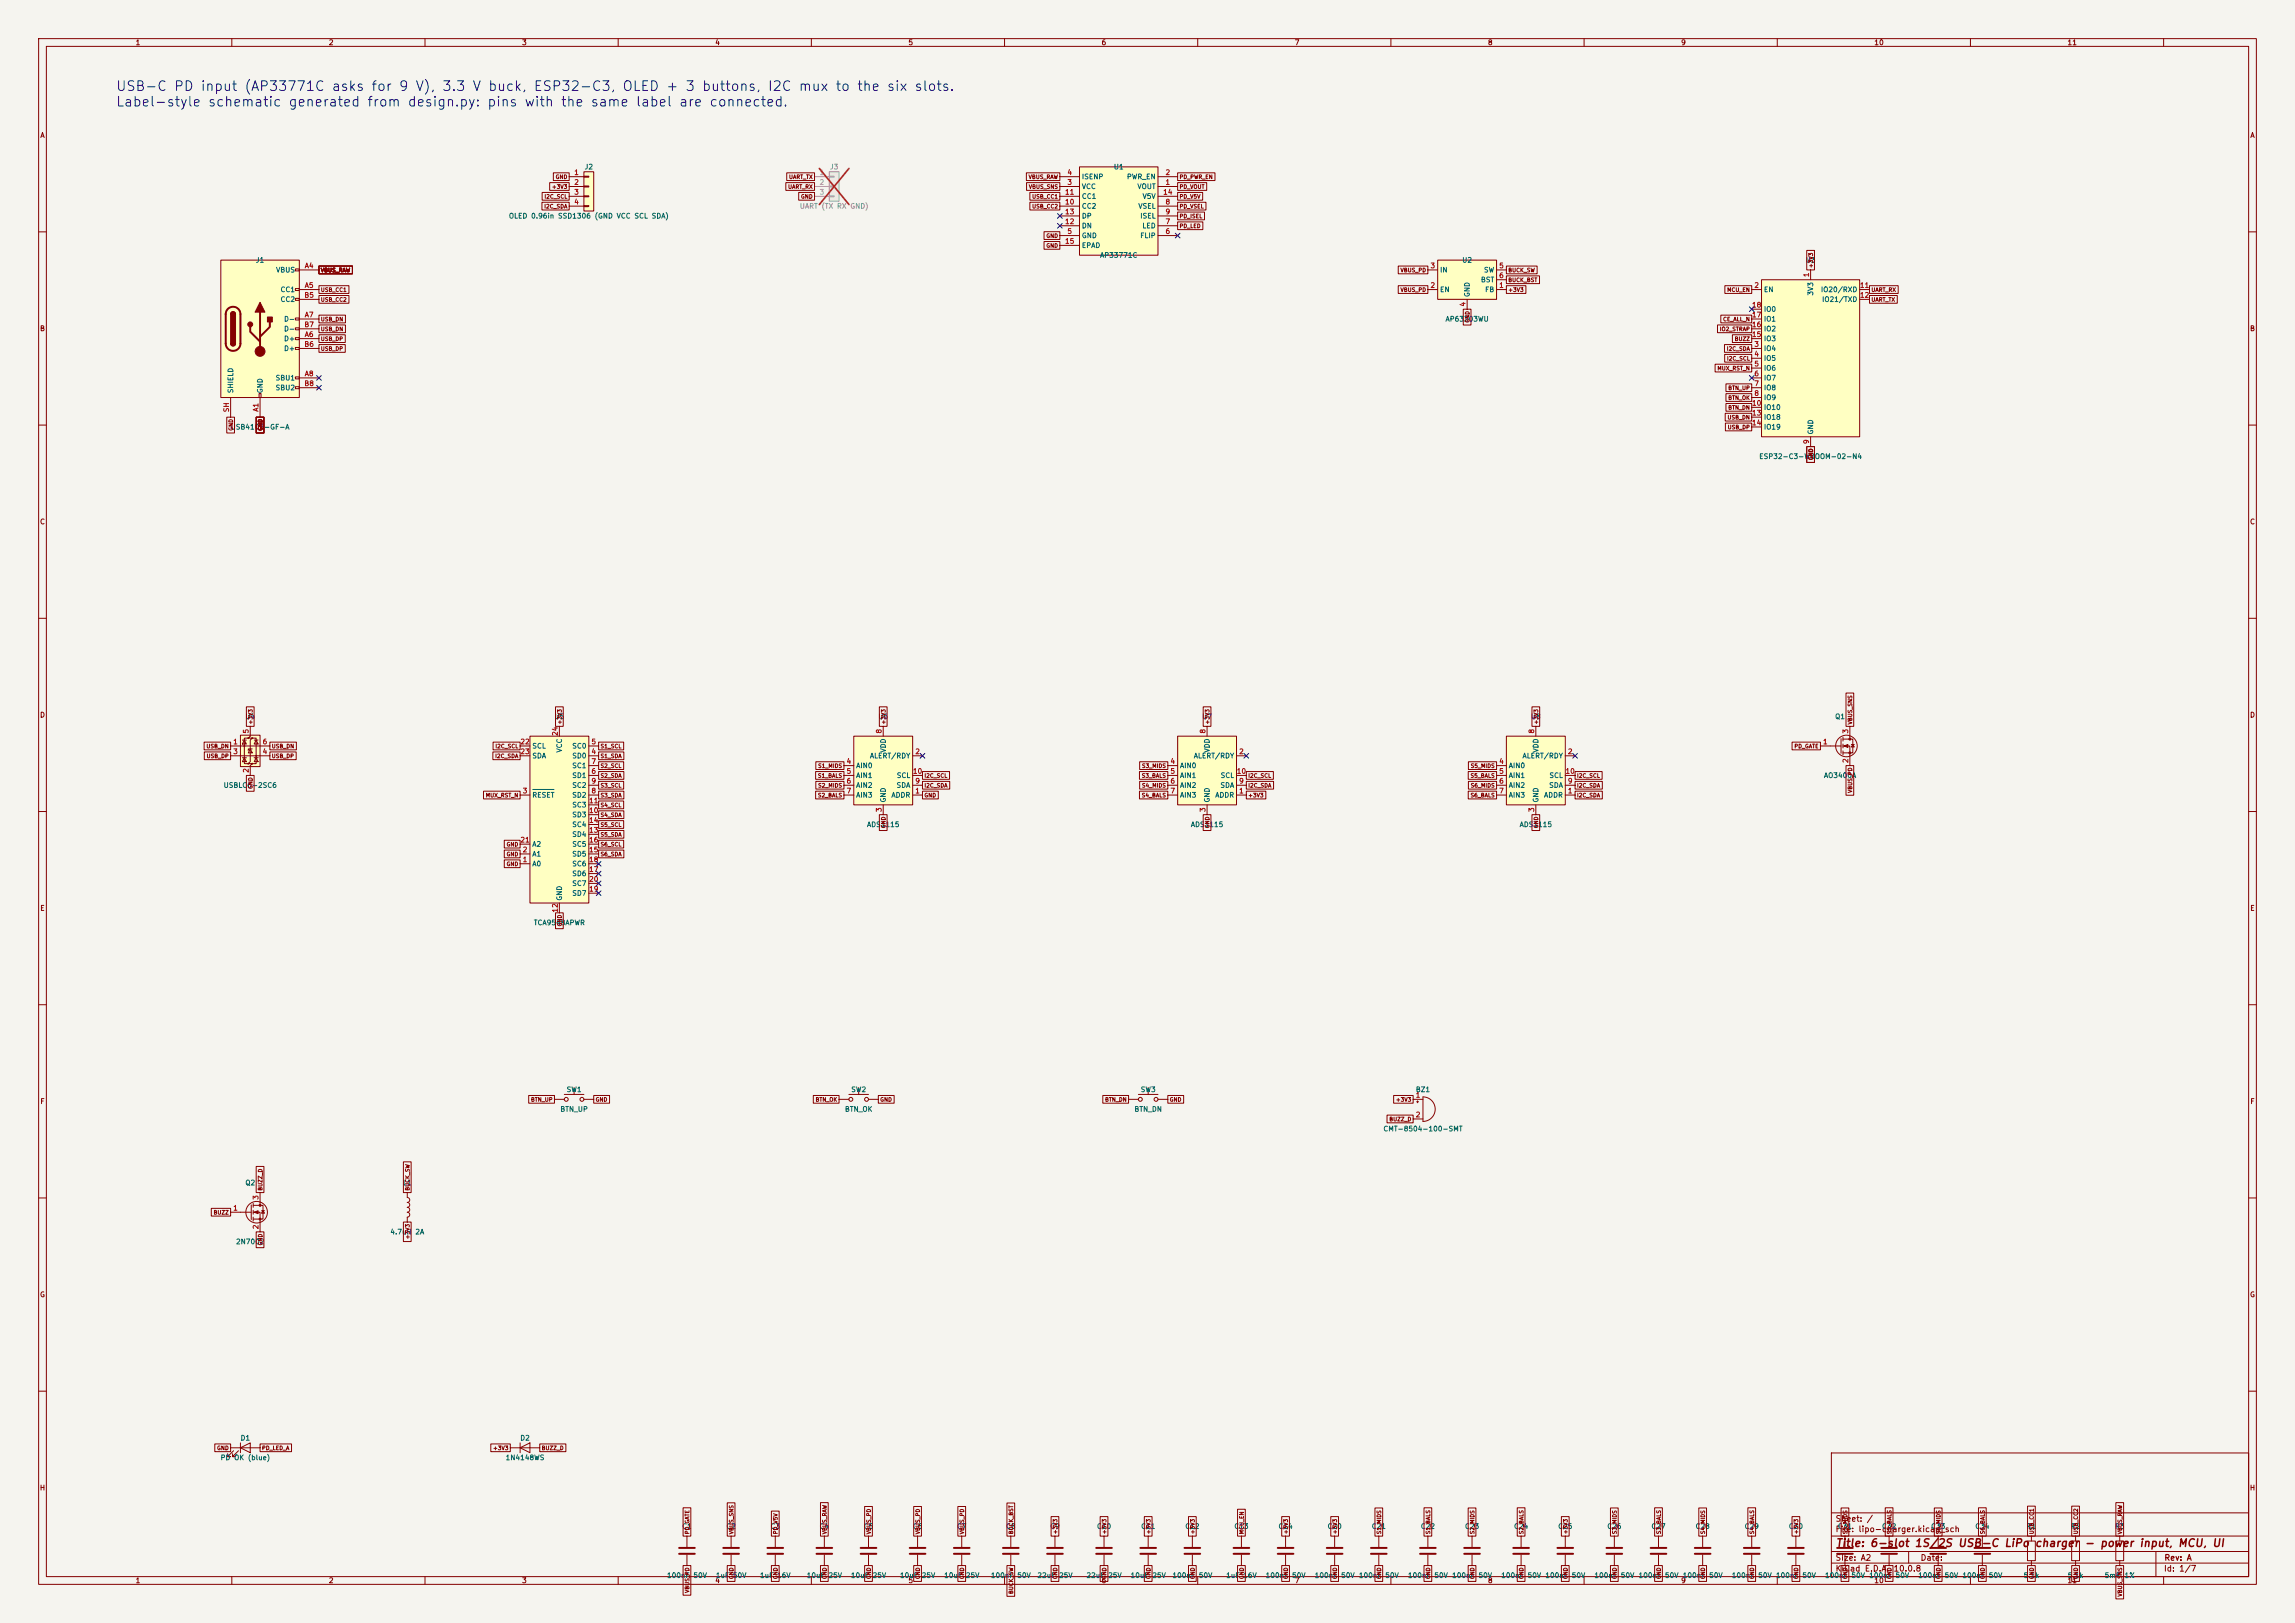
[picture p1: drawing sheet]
<svg xmlns="http://www.w3.org/2000/svg" width="594mm" height="420mm" viewBox="0 0 594 420" stroke-linecap="round" stroke-linejoin="round" font-family="sans-serif">
<defs><g id="words">
<g font-size="2.5" fill="#0000c2">
<text x="29.9" y="24.2">USB-C PD input (AP33771C asks for 9 V), 3.3 V buck, ESP32-C3, OLED + 3 buttons, I2C mux to the six slots.</text>
<text x="29.9" y="28.2">Label-style schematic generated from design.py: pins with the same label are connected.</text>
</g>
<g font-size="2" fill="#840000">
<text x="475" y="400.8">Title: 6-slot 1S/2S USB-C LiPo</text>
<text x="526.5" y="400.8">charger</text>
<text x="539.4" y="400.8">- power input, MCU, UI</text>
</g>
<g font-size="1.5" fill="#840000">
<text x="475" y="394.1">Sheet: /</text>
<text x="475" y="396.8">File: lipo-charger.kicad_sch</text>
<text x="475" y="407">KiCad E.D.A.</text>
<text x="475" y="404.2">Size: A2</text>
<text x="490" y="407">10.0.8</text>
<text x="497" y="404.2">Date:</text>
<text x="560" y="407">Id: 1/7</text>
<text x="560.1" y="404.2">Rev: A</text>
</g>
<g font-size="1.3" fill="#840000">
<text x="35" y="12">1</text>
<text x="85" y="12">2</text>
<text x="135" y="12">3</text>
<text x="185" y="12">4</text>
<text x="235" y="12">5</text>
<text x="285" y="12">6</text>
<text x="335" y="12">7</text>
<text x="385" y="12">8</text>
<text x="435" y="12">9</text>
<text x="485" y="12">10</text>
<text x="535" y="12">11</text>
<text x="10.3" y="36">A</text>
<text x="582.3" y="36">A</text>
<text x="10.2" y="86">B</text>
<text x="582.2" y="86">B</text>
<text x="10.2" y="136">C</text>
<text x="582.2" y="136">C</text>
<text x="10.2" y="186">D</text>
<text x="582.2" y="186">D</text>
<text x="10.3" y="236">E</text>
<text x="582.3" y="236">E</text>
<text x="10.3" y="286">F</text>
<text x="582.3" y="286">F</text>
<text x="10.2" y="336">G</text>
<text x="582.2" y="336">G</text>
<text x="10.2" y="386">H</text>
<text x="582.2" y="386">H</text>
<text x="35" y="410">1</text>
<text x="85" y="410">2</text>
<text x="135" y="410">3</text>
<text x="185" y="410">4</text>
<text x="235" y="410">5</text>
<text x="285" y="410">6</text>
<text x="335" y="410">7</text>
<text x="385" y="410">8</text>
<text x="435" y="410">9</text>
<text x="485" y="410">10</text>
<text x="535" y="410">11</text>
</g>
<g font-size="1.3" fill="#a90000">
<text x="148.5" y="45.6">1</text>
<text x="276.1" y="45.6">4</text>
<text x="301.5" y="45.6">2</text>
<text x="148.5" y="48.1">2</text>
<text x="148.5" y="50.7">3</text>
<text x="148.5" y="53.2">4</text>
<text x="275.5" y="53.2">10</text>
<text x="275.5" y="50.7">11</text>
<text x="276.1" y="48.1">3</text>
<text x="300.9" y="50.7">14</text>
<text x="301.5" y="48.1">1</text>
<text x="301.5" y="53.2">8</text>
<text x="275.5" y="58.3">12</text>
<text x="275.5" y="55.7">13</text>
<text x="301.5" y="58.3">7</text>
<text x="301.5" y="55.7">9</text>
<text x="275.5" y="63.4">15</text>
<text x="276.1" y="60.8">5</text>
<text x="301.5" y="60.8">6</text>
<text x="78.7" y="69.7">A4</text>
<text x="370.1" y="69.7">3</text>
<text x="387.9" y="69.7">5</text>
<text x="468.5" y="71.9" transform="rotate(-90 468.5 71.9)">1</text>
<text x="78.6" y="77.3">B5</text>
<text x="78.7" y="74.8">A5</text>
<text x="370.1" y="74.8">2</text>
<text x="387.9" y="74.8">1</text>
<text x="387.9" y="72.3">6</text>
<text x="453.9" y="74.8">2</text>
<text x="481.3" y="74.8">11</text>
<text x="481.3" y="77.3">12</text>
<text x="78.7" y="82.4">A7</text>
<text x="379.6" y="79.5" transform="rotate(-90 379.6 79.5)">4</text>
<text x="453.3" y="82.4">17</text>
<text x="453.3" y="79.9">18</text>
<text x="78.6" y="85">B7</text>
<text x="78.7" y="87.5">A6</text>
<text x="453.3" y="87.5">15</text>
<text x="453.3" y="85">16</text>
<text x="78.6" y="90">B6</text>
<text x="453.9" y="90">3</text>
<text x="453.9" y="92.6">4</text>
<text x="453.9" y="95.1">5</text>
<text x="78.6" y="100.2">B8</text>
<text x="78.7" y="97.7">A8</text>
<text x="453.9" y="97.7">6</text>
<text x="453.9" y="100.2">7</text>
<text x="59.6" y="106.8" transform="rotate(-90 59.6 106.8)">SH</text>
<text x="67.2" y="106.7" transform="rotate(-90 67.2 106.7)">A1</text>
<text x="453.3" y="105.3">10</text>
<text x="453.3" y="107.8">13</text>
<text x="453.9" y="102.7">8</text>
<text x="453.3" y="110.4">14</text>
<text x="468.5" y="115" transform="rotate(-90 468.5 115)">9</text>
<text x="64.6" y="190" transform="rotate(-90 64.6 190)">5</text>
<text x="144.6" y="190.6" transform="rotate(-90 144.6 190.6)">24</text>
<text x="228.5" y="190" transform="rotate(-90 228.5 190)">8</text>
<text x="312.3" y="190" transform="rotate(-90 312.3 190)">8</text>
<text x="397.4" y="190" transform="rotate(-90 397.4 190)">8</text>
<text x="478.7" y="190" transform="rotate(-90 478.7 190)">3</text>
<text x="60.2" y="192.9">1</text>
<text x="60.2" y="195.4">3</text>
<text x="67.8" y="195.4">4</text>
<text x="67.8" y="192.9">6</text>
<text x="134.6" y="192.9">22</text>
<text x="134.6" y="195.4">23</text>
<text x="152.9" y="195.4">4</text>
<text x="152.9" y="192.9">5</text>
<text x="152.9" y="198">7</text>
<text x="219" y="198">4</text>
<text x="236.8" y="195.4">2</text>
<text x="302.8" y="198">4</text>
<text x="320.6" y="195.4">2</text>
<text x="387.9" y="198">4</text>
<text x="405.7" y="195.4">2</text>
<text x="471.7" y="192.9">1</text>
<text x="478.7" y="197.6" transform="rotate(-90 478.7 197.6)">2</text>
<text x="64.6" y="200.1" transform="rotate(-90 64.6 200.1)">2</text>
<text x="152.9" y="200.5">6</text>
<text x="152.9" y="203.1">9</text>
<text x="219" y="200.5">5</text>
<text x="219" y="203.1">6</text>
<text x="236.2" y="200.5">10</text>
<text x="236.8" y="203.1">9</text>
<text x="302.8" y="200.5">5</text>
<text x="302.8" y="203.1">6</text>
<text x="320" y="200.5">10</text>
<text x="320.6" y="203.1">9</text>
<text x="387.9" y="200.5">5</text>
<text x="387.9" y="203.1">6</text>
<text x="405.1" y="200.5">10</text>
<text x="405.7" y="203.1">9</text>
<text x="135.2" y="205.6">3</text>
<text x="152.3" y="208.1">11</text>
<text x="152.9" y="205.6">8</text>
<text x="219" y="205.6">7</text>
<text x="236.8" y="205.6">1</text>
<text x="302.8" y="205.6">7</text>
<text x="320.6" y="205.6">1</text>
<text x="387.9" y="205.6">7</text>
<text x="405.7" y="205.6">1</text>
<text x="152.3" y="210.7">10</text>
<text x="152.3" y="215.8">13</text>
<text x="152.3" y="213.2">14</text>
<text x="228.5" y="210.3" transform="rotate(-90 228.5 210.3)">3</text>
<text x="312.3" y="210.3" transform="rotate(-90 312.3 210.3)">3</text>
<text x="397.4" y="210.3" transform="rotate(-90 397.4 210.3)">3</text>
<text x="134.6" y="218.3">21</text>
<text x="135.2" y="220.8">2</text>
<text x="152.3" y="220.8">15</text>
<text x="152.3" y="218.3">16</text>
<text x="135.2" y="223.4">1</text>
<text x="152.3" y="225.9">17</text>
<text x="152.3" y="223.4">18</text>
<text x="152.3" y="231">19</text>
<text x="152.3" y="228.5">20</text>
<text x="144.6" y="236.3" transform="rotate(-90 144.6 236.3)">12</text>
<text x="366.3" y="284.3">1</text>
<text x="366.3" y="289.4">2</text>
<text x="67.2" y="310.6" transform="rotate(-90 67.2 310.6)">3</text>
<text x="60.2" y="313.6">1</text>
<text x="67.2" y="318.2" transform="rotate(-90 67.2 318.2)">2</text>
</g>
<g font-size="1.3" fill="#006464">
<text x="151.2" y="44.1">J2</text>
<text x="279.9" y="46.7">ISENP</text>
<text x="288.2" y="44.1">U1</text>
<text x="291.5" y="46.7">PWR_EN</text>
<text x="279.9" y="49.2">VCC</text>
<text x="279.9" y="51.8">CC1</text>
<text x="294.3" y="49.2">VOUT</text>
<text x="295.6" y="51.8">V5V</text>
<text x="131.6" y="56.8">OLED 0.96in SSD1306 (GND VCC SCL SDA)</text>
<text x="279.9" y="54.3">CC2</text>
<text x="279.9" y="59.4">DN</text>
<text x="279.9" y="56.8">DP</text>
<text x="294.5" y="54.3">VSEL</text>
<text x="295" y="56.8">ISEL</text>
<text x="295.5" y="59.4">LED</text>
<text x="279.9" y="61.9">GND</text>
<text x="279.9" y="64.5">EPAD</text>
<text x="295" y="61.9">FLIP</text>
<text x="66.1" y="68.3">J1</text>
<text x="71.3" y="70.8">VBUS</text>
<text x="284.6" y="67">AP33771C</text>
<text x="372.6" y="70.8">IN</text>
<text x="378.3" y="68.3">U2</text>
<text x="384" y="70.8">SW</text>
<text x="467.2" y="68.3">U3</text>
<text x="72.5" y="75.9">CC1</text>
<text x="372.6" y="75.9">EN</text>
<text x="380.7" y="77" transform="rotate(-90 380.7 77)">GND</text>
<text x="383.2" y="73.4">BST</text>
<text x="384.3" y="75.9">FB</text>
<text x="456.4" y="75.9">EN</text>
<text x="469.6" y="76.6" transform="rotate(-90 469.6 76.6)">3V3</text>
<text x="471.2" y="75.9">IO20/RXD</text>
<text x="72.5" y="78.4">CC2</text>
<text x="73.4" y="83.5">D-</text>
<text x="374" y="83.5">AP63203WU</text>
<text x="456.4" y="83.5">IO1</text>
<text x="456.4" y="81">IO0</text>
<text x="471.5" y="78.4">IO21/TXD</text>
<text x="73.4" y="88.6">D+</text>
<text x="73.4" y="86.1">D-</text>
<text x="456.4" y="88.6">IO3</text>
<text x="456.4" y="86.1">IO2</text>
<text x="73.4" y="91.1">D+</text>
<text x="456.4" y="91.1">IO4</text>
<text x="456.4" y="93.7">IO5</text>
<text x="60.7" y="101.9" transform="rotate(-90 60.7 101.9)">SHIELD</text>
<text x="68.3" y="101.9" transform="rotate(-90 68.3 101.9)">GND</text>
<text x="71.2" y="98.8">SBU1</text>
<text x="71.2" y="101.3">SBU2</text>
<text x="456.4" y="96.2">IO6</text>
<text x="456.4" y="98.8">IO7</text>
<text x="456.4" y="101.3">IO8</text>
<text x="456.4" y="103.8">IO9</text>
<text x="456.4" y="106.4">IO10</text>
<text x="59.6" y="111.5">USB4105-GF-A</text>
<text x="456.4" y="108.9">IO18</text>
<text x="456.4" y="111.5">IO19</text>
<text x="469.6" y="112.5" transform="rotate(-90 469.6 112.5)">GND</text>
<text x="455.2" y="119.1">ESP32-C3-WROOM-02-N4</text>
<text x="63.4" y="186.4">U4</text>
<text x="143.4" y="186.4">U5</text>
<text x="227.2" y="186.4">U6</text>
<text x="311" y="186.4">U7</text>
<text x="396.1" y="186.4">U8</text>
<text x="474.9" y="186.4">Q1</text>
<text x="137.6" y="194">SCL</text>
<text x="137.6" y="196.5">SDA</text>
<text x="145.7" y="194.9" transform="rotate(-90 145.7 194.9)">VCC</text>
<text x="148" y="196.5">SD0</text>
<text x="148" y="194">SC0</text>
<text x="225" y="196.5">ALERT/RDY</text>
<text x="229.6" y="194.9" transform="rotate(-90 229.6 194.9)">VDD</text>
<text x="308.8" y="196.5">ALERT/RDY</text>
<text x="313.4" y="194.9" transform="rotate(-90 313.4 194.9)">VDD</text>
<text x="393.9" y="196.5">ALERT/RDY</text>
<text x="398.5" y="194.9" transform="rotate(-90 398.5 194.9)">VDD</text>
<text x="148" y="201.6">SD1</text>
<text x="148" y="199.1">SC1</text>
<text x="221.5" y="199.1">AIN0</text>
<text x="221.5" y="201.6">AIN1</text>
<text x="232" y="201.6">SCL</text>
<text x="305.3" y="199.1">AIN0</text>
<text x="305.3" y="201.6">AIN1</text>
<text x="315.8" y="201.6">SCL</text>
<text x="390.4" y="199.1">AIN0</text>
<text x="390.4" y="201.6">AIN1</text>
<text x="400.9" y="201.6">SCL</text>
<text x="472" y="201.6">AO3400A</text>
<text x="57.7" y="204.2">USBLC6-2SC6</text>
<text x="137.6" y="206.7">RESET</text>
<text x="148" y="206.7">SD2</text>
<text x="148" y="204.2">SC2</text>
<text x="148" y="209.2">SC3</text>
<text x="221.5" y="204.2">AIN2</text>
<text x="221.5" y="206.7">AIN3</text>
<text x="229.6" y="207.8" transform="rotate(-90 229.6 207.8)">GND</text>
<text x="230.6" y="206.7">ADDR</text>
<text x="231.9" y="204.2">SDA</text>
<text x="305.3" y="204.2">AIN2</text>
<text x="305.3" y="206.7">AIN3</text>
<text x="313.4" y="207.8" transform="rotate(-90 313.4 207.8)">GND</text>
<text x="314.4" y="206.7">ADDR</text>
<text x="315.7" y="204.2">SDA</text>
<text x="390.4" y="204.2">AIN2</text>
<text x="390.4" y="206.7">AIN3</text>
<text x="398.5" y="207.8" transform="rotate(-90 398.5 207.8)">GND</text>
<text x="399.5" y="206.7">ADDR</text>
<text x="400.8" y="204.2">SDA</text>
<text x="148" y="211.8">SD3</text>
<text x="148" y="214.3">SC4</text>
<text x="224.3" y="214.3">ADS1115</text>
<text x="308.1" y="214.3">ADS1115</text>
<text x="393.2" y="214.3">ADS1115</text>
<text x="137.6" y="221.9">A1</text>
<text x="137.6" y="219.4">A2</text>
<text x="148" y="216.9">SD4</text>
<text x="148" y="221.9">SD5</text>
<text x="148" y="219.4">SC5</text>
<text x="137.6" y="224.5">A0</text>
<text x="148" y="227">SD6</text>
<text x="148" y="224.5">SC6</text>
<text x="145.7" y="233.2" transform="rotate(-90 145.7 233.2)">GND</text>
<text x="148" y="232.1">SD7</text>
<text x="148" y="229.6">SC7</text>
<text x="138" y="239.7">TCA9548APWR</text>
<text x="144.9" y="288">BTN_UP</text>
<text x="146.5" y="282.9">SW1</text>
<text x="218.6" y="288">BTN_OK</text>
<text x="220.2" y="282.9">SW2</text>
<text x="293.5" y="288">BTN_DN</text>
<text x="295.1" y="282.9">SW3</text>
<text x="366.3" y="282.9">BZ1</text>
<text x="357.9" y="293.1">CMT-8504-100-SMT</text>
<text x="63.4" y="307">Q2</text>
<text x="104.2" y="307">L1</text>
<text x="61" y="322.3">2N7002</text>
<text x="100.9" y="319.7">4.7uH</text>
<text x="107.4" y="319.7">2A</text>
<text x="62.1" y="373.1">D1</text>
<text x="134.5" y="373.1">D2</text>
<text x="57" y="378.2">PD OK (blue)</text>
<text x="130.7" y="378.2">1N4148WS</text>
<text x="176.4" y="395.9">C1</text>
<text x="187.9" y="395.9">C2</text>
<text x="199.3" y="395.9">C3</text>
<text x="212" y="395.9">C4</text>
<text x="223.4" y="395.9">C5</text>
<text x="236.1" y="395.9">C6</text>
<text x="247.6" y="395.9">C7</text>
<text x="260.3" y="395.9">C8</text>
<text x="271.7" y="395.9">C9</text>
<text x="283.8" y="395.9">C10</text>
<text x="295.2" y="395.9">C11</text>
<text x="306.6" y="395.9">C12</text>
<text x="319.3" y="395.9">C13</text>
<text x="330.8" y="395.9">C14</text>
<text x="343.5" y="395.9">C20</text>
<text x="354.9" y="395.9">C21</text>
<text x="367.6" y="395.9">C22</text>
<text x="379" y="395.9">C23</text>
<text x="391.7" y="395.9">C24</text>
<text x="403.2" y="395.9">C25</text>
<text x="415.9" y="395.9">C26</text>
<text x="427.3" y="395.9">C27</text>
<text x="438.7" y="395.9">C28</text>
<text x="451.4" y="395.9">C29</text>
<text x="462.8" y="395.9">C30</text>
<text x="475.5" y="395.9">C31</text>
<text x="487" y="395.9">C32</text>
<text x="499.7" y="395.9">C33</text>
<text x="511.1" y="395.9">C34</text>
<text x="524.4" y="395.9">R1</text>
<text x="535.8" y="395.9">R2</text>
<text x="547.3" y="395.9">R3</text>
<text x="172.5" y="408.6">100nF</text>
<text x="179.3" y="408.6">50V</text>
<text x="185.1" y="408.6">1uF 50V</text>
<text x="196.6" y="408.6">1uF 16V</text>
<text x="208.7" y="408.6">10uF 25V</text>
<text x="220.1" y="408.6">10uF 25V</text>
<text x="232.8" y="408.6">10uF 25V</text>
<text x="244.2" y="408.6">10uF 25V</text>
<text x="256.3" y="408.6">100nF</text>
<text x="263.2" y="408.6">50V</text>
<text x="268.4" y="408.6">22uF 25V</text>
<text x="281.1" y="408.6">22uF 25V</text>
<text x="292.5" y="408.6">10uF 25V</text>
<text x="303.3" y="408.6">100nF</text>
<text x="310.1" y="408.6">50V</text>
<text x="317.2" y="408.6">1uF 16V</text>
<text x="327.4" y="408.6">100nF</text>
<text x="334.3" y="408.6">50V</text>
<text x="340.1" y="408.6">100nF</text>
<text x="347" y="408.6">50V 100nF</text>
<text x="358.4" y="408.6">50V</text>
<text x="364.3" y="408.6">100nF</text>
<text x="371.1" y="408.6">50V 100nF</text>
<text x="382.5" y="408.6">50V</text>
<text x="388.4" y="408.6">100nF</text>
<text x="395.2" y="408.6">50V 100nF</text>
<text x="406.7" y="408.6">50V</text>
<text x="412.5" y="408.6">100nF</text>
<text x="419.4" y="408.6">50V 100nF</text>
<text x="430.8" y="408.6">50V 100nF</text>
<text x="442.2" y="408.6">50V</text>
<text x="448.1" y="408.6">100nF</text>
<text x="454.9" y="408.6">50V 100nF</text>
<text x="466.4" y="408.6">50V</text>
<text x="472.2" y="408.6">100nF</text>
<text x="479.1" y="408.6">50V 100nF</text>
<text x="490.5" y="408.6">50V</text>
<text x="496.4" y="408.6">100nF</text>
<text x="503.2" y="408.6">50V 100nF</text>
<text x="514.6" y="408.6">50V</text>
<text x="523.6" y="408.6">5.1k</text>
<text x="535.1" y="408.6">5.1k</text>
<text x="544.6" y="408.6">5mR</text>
<text x="549.8" y="408.6">1%</text>
</g>
<g font-size="1.3" fill="#a5a4a2">
<text x="212" y="45.6">1</text>
<text x="212" y="48.1">2</text>
<text x="212" y="50.7">3</text>
</g>
<g font-size="1.3" fill="#939391">
<text x="214.7" y="44.1">J3</text>
<text x="206.9" y="54.3">UART (TX RX GND)</text>
</g>
<g font-size="1" fill="#840000">
<text x="143.7" y="46.5">GND</text>
<text x="204.1" y="46.5">UART_TX</text>
<text x="266.1" y="46.5">VBUS_RAW</text>
<text x="305.2" y="46.5">PD_PWR_EN</text>
<text x="140.8" y="51.6">I2C_SCL</text>
<text x="142.7" y="49.1">+3V3</text>
<text x="203.9" y="49.1">UART_RX</text>
<text x="207.2" y="51.6">GND</text>
<text x="266.2" y="49.1">VBUS_SNS</text>
<text x="267" y="51.6">USB_CC1</text>
<text x="305.2" y="49.1">PD_VOUT</text>
<text x="305.2" y="51.6">PD_V5V</text>
<text x="140.7" y="54.2">I2C_SDA</text>
<text x="267" y="54.2">USB_CC2</text>
<text x="305.2" y="54.2">PD_VSEL</text>
<text x="305.2" y="56.7">PD_ISEL</text>
<text x="305.2" y="59.2">PD_LED</text>
<text x="270.7" y="61.8">GND</text>
<text x="270.7" y="64.3">GND</text>
<text x="82.9" y="70.7">VBUS_RAW</text>
<text x="362.4" y="70.7">VBUS_PD</text>
<text x="390.3" y="70.7">BUCK_SW</text>
<text x="469.5" y="69.5" transform="rotate(-90 469.5 69.5)">+3V3</text>
<text x="82.9" y="75.8">USB_CC1</text>
<text x="362.4" y="75.8">VBUS_PD</text>
<text x="390.3" y="73.2">BUCK_BST</text>
<text x="390.3" y="75.8">+3V3</text>
<text x="446.9" y="75.8">MCU_EN</text>
<text x="484.2" y="75.8">UART_RX</text>
<text x="82.9" y="83.4">USB_DN</text>
<text x="82.9" y="78.3">USB_CC2</text>
<text x="380.6" y="83.6" transform="rotate(-90 380.6 83.6)">GND</text>
<text x="445.9" y="83.4">CE_ALL_N</text>
<text x="484.2" y="78.3">UART_TX</text>
<text x="82.9" y="88.5">USB_DP</text>
<text x="82.9" y="85.9">USB_DN</text>
<text x="445" y="85.9">IO2_STRAP</text>
<text x="448.9" y="88.5">BUZZ</text>
<text x="82.9" y="91">USB_DP</text>
<text x="446.8" y="91">I2C_SDA</text>
<text x="446.9" y="93.5">I2C_SCL</text>
<text x="444.4" y="96.1">MUX_RST_N</text>
<text x="447.2" y="101.2">BTN_UP</text>
<text x="447.2" y="103.7">BTN_OK</text>
<text x="447.2" y="106.2">BTN_DN</text>
<text x="60.5" y="111.6" transform="rotate(-90 60.5 111.6)">GND</text>
<text x="68.1" y="111.6" transform="rotate(-90 68.1 111.6)">GND</text>
<text x="447" y="108.8">USB_DN</text>
<text x="447.1" y="111.3">USB_DP</text>
<text x="469.5" y="119.2" transform="rotate(-90 469.5 119.2)">GND</text>
<text x="65.6" y="187.6" transform="rotate(-90 65.6 187.6)">+3V3</text>
<text x="145.6" y="187.6" transform="rotate(-90 145.6 187.6)">+3V3</text>
<text x="229.4" y="187.6" transform="rotate(-90 229.4 187.6)">+3V3</text>
<text x="313.2" y="187.6" transform="rotate(-90 313.2 187.6)">+3V3</text>
<text x="398.3" y="187.6" transform="rotate(-90 398.3 187.6)">+3V3</text>
<text x="479.6" y="187.6" transform="rotate(-90 479.6 187.6)">VBUS_SNS</text>
<text x="53.3" y="193.9">USB_DN</text>
<text x="53.4" y="196.4">USB_DP</text>
<text x="70.2" y="193.9">USB_DN</text>
<text x="70.2" y="196.4">USB_DP</text>
<text x="128" y="196.4">I2C_SDA</text>
<text x="128.1" y="193.9">I2C_SCL</text>
<text x="155.3" y="196.4">S1_SDA</text>
<text x="155.3" y="193.9">S1_SCL</text>
<text x="464.3" y="193.9">PD_GATE</text>
<text x="155.3" y="201.5">S2_SDA</text>
<text x="155.3" y="198.9">S2_SCL</text>
<text x="211.6" y="201.5">S1_BALS</text>
<text x="211.6" y="198.9">S1_MIDS</text>
<text x="239.1" y="201.5">I2C_SCL</text>
<text x="295.4" y="201.5">S3_BALS</text>
<text x="295.4" y="198.9">S3_MIDS</text>
<text x="323" y="201.5">I2C_SCL</text>
<text x="380.5" y="201.5">S5_BALS</text>
<text x="380.5" y="198.9">S5_MIDS</text>
<text x="408" y="201.5">I2C_SCL</text>
<text x="65.6" y="204.3" transform="rotate(-90 65.6 204.3)">GND</text>
<text x="125.6" y="206.6">MUX_RST_N</text>
<text x="155.3" y="204">S3_SCL</text>
<text x="155.3" y="206.6">S3_SDA</text>
<text x="155.3" y="209.1">S4_SCL</text>
<text x="211.6" y="206.6">S2_BALS</text>
<text x="211.6" y="204">S2_MIDS</text>
<text x="239.1" y="206.6">GND</text>
<text x="239.1" y="204">I2C_SDA</text>
<text x="295.4" y="206.6">S4_BALS</text>
<text x="295.4" y="204">S4_MIDS</text>
<text x="323" y="206.6">+3V3</text>
<text x="323" y="204">I2C_SDA</text>
<text x="380.5" y="206.6">S6_BALS</text>
<text x="380.5" y="204">S6_MIDS</text>
<text x="408" y="204">I2C_SDA</text>
<text x="408" y="206.6">I2C_SDA</text>
<text x="479.6" y="205.3" transform="rotate(-90 479.6 205.3)">VBUS_PD</text>
<text x="155.3" y="211.6">S4_SDA</text>
<text x="155.3" y="214.2">S5_SCL</text>
<text x="229.4" y="214.4" transform="rotate(-90 229.4 214.4)">GND</text>
<text x="313.2" y="214.4" transform="rotate(-90 313.2 214.4)">GND</text>
<text x="398.3" y="214.4" transform="rotate(-90 398.3 214.4)">GND</text>
<text x="131" y="219.3">GND</text>
<text x="131" y="221.8">GND</text>
<text x="155.3" y="216.7">S5_SDA</text>
<text x="155.3" y="221.8">S6_SDA</text>
<text x="155.3" y="219.3">S6_SCL</text>
<text x="131" y="224.3">GND</text>
<text x="145.6" y="239.8" transform="rotate(-90 145.6 239.8)">GND</text>
<text x="137.3" y="285.3">BTN_UP</text>
<text x="154" y="285.3">GND</text>
<text x="211" y="285.3">BTN_OK</text>
<text x="227.7" y="285.3">GND</text>
<text x="285.9" y="285.3">BTN_DN</text>
<text x="302.6" y="285.3">GND</text>
<text x="361.2" y="285.3">+3V3</text>
<text x="359.5" y="290.4">BUZZ_D</text>
<text x="68.1" y="308.2" transform="rotate(-90 68.1 308.2)">BUZZ_D</text>
<text x="106.2" y="308.2" transform="rotate(-90 106.2 308.2)">BUCK_SW</text>
<text x="55.2" y="314.5">BUZZ</text>
<text x="68.1" y="322.4" transform="rotate(-90 68.1 322.4)">GND</text>
<text x="106.2" y="320.8" transform="rotate(-90 106.2 320.8)">+3V3</text>
<text x="56.1" y="375.5">GND</text>
<text x="67.7" y="375.5">PD_LED_A</text>
<text x="127.5" y="375.5">+3V3</text>
<text x="140.1" y="375.5">BUZZ_D</text>
<text x="178.6" y="397.1" transform="rotate(-90 178.6 397.1)">PD_GATE</text>
<text x="190.1" y="397.1" transform="rotate(-90 190.1 397.1)">VBUS_SNS</text>
<text x="201.5" y="397.1" transform="rotate(-90 201.5 397.1)">PD_V5V</text>
<text x="214.2" y="397.1" transform="rotate(-90 214.2 397.1)">VBUS_RAW</text>
<text x="225.6" y="397.1" transform="rotate(-90 225.6 397.1)">VBUS_PD</text>
<text x="238.3" y="397.1" transform="rotate(-90 238.3 397.1)">VBUS_PD</text>
<text x="249.7" y="397.1" transform="rotate(-90 249.7 397.1)">VBUS_PD</text>
<text x="262.4" y="397.1" transform="rotate(-90 262.4 397.1)">BUCK_BST</text>
<text x="273.9" y="397.1" transform="rotate(-90 273.9 397.1)">+3V3</text>
<text x="286.6" y="397.1" transform="rotate(-90 286.6 397.1)">+3V3</text>
<text x="298" y="397.1" transform="rotate(-90 298 397.1)">+3V3</text>
<text x="309.4" y="397.1" transform="rotate(-90 309.4 397.1)">+3V3</text>
<text x="322.1" y="397.1" transform="rotate(-90 322.1 397.1)">MCU_EN</text>
<text x="333.6" y="397.1" transform="rotate(-90 333.6 397.1)">+3V3</text>
<text x="346.3" y="397.1" transform="rotate(-90 346.3 397.1)">+3V3</text>
<text x="357.7" y="397.1" transform="rotate(-90 357.7 397.1)">S1_MIDS</text>
<text x="370.4" y="397.1" transform="rotate(-90 370.4 397.1)">S1_BALS</text>
<text x="381.8" y="397.1" transform="rotate(-90 381.8 397.1)">S2_MIDS</text>
<text x="394.5" y="397.1" transform="rotate(-90 394.5 397.1)">S2_BALS</text>
<text x="406" y="397.1" transform="rotate(-90 406 397.1)">+3V3</text>
<text x="418.7" y="397.1" transform="rotate(-90 418.7 397.1)">S3_MIDS</text>
<text x="430.1" y="397.1" transform="rotate(-90 430.1 397.1)">S3_BALS</text>
<text x="441.5" y="397.1" transform="rotate(-90 441.5 397.1)">S4_MIDS</text>
<text x="454.2" y="397.1" transform="rotate(-90 454.2 397.1)">S4_BALS</text>
<text x="465.6" y="397.1" transform="rotate(-90 465.6 397.1)">+3V3</text>
<text x="478.3" y="397.1" transform="rotate(-90 478.3 397.1)">S5_MIDS</text>
<text x="489.8" y="397.1" transform="rotate(-90 489.8 397.1)">S5_BALS</text>
<text x="502.5" y="397.1" transform="rotate(-90 502.5 397.1)">S6_MIDS</text>
<text x="513.9" y="397.1" transform="rotate(-90 513.9 397.1)">S6_BALS</text>
<text x="526.6" y="397.1" transform="rotate(-90 526.6 397.1)">USB_CC1</text>
<text x="538" y="397.1" transform="rotate(-90 538 397.1)">USB_CC2</text>
<text x="549.5" y="397.1" transform="rotate(-90 549.5 397.1)">VBUS_RAW</text>
<text x="178.6" y="412.3" transform="rotate(-90 178.6 412.3)">VBUS_PD</text>
<text x="190.1" y="408.8" transform="rotate(-90 190.1 408.8)">GND</text>
<text x="201.5" y="408.8" transform="rotate(-90 201.5 408.8)">GND</text>
<text x="214.2" y="408.8" transform="rotate(-90 214.2 408.8)">GND</text>
<text x="225.6" y="408.8" transform="rotate(-90 225.6 408.8)">GND</text>
<text x="238.3" y="408.8" transform="rotate(-90 238.3 408.8)">GND</text>
<text x="249.7" y="408.8" transform="rotate(-90 249.7 408.8)">GND</text>
<text x="262.4" y="412.6" transform="rotate(-90 262.4 412.6)">BUCK_SW</text>
<text x="273.9" y="408.8" transform="rotate(-90 273.9 408.8)">GND</text>
<text x="286.6" y="408.8" transform="rotate(-90 286.6 408.8)">GND</text>
<text x="298" y="408.8" transform="rotate(-90 298 408.8)">GND</text>
<text x="309.4" y="408.8" transform="rotate(-90 309.4 408.8)">GND</text>
<text x="322.1" y="408.8" transform="rotate(-90 322.1 408.8)">GND</text>
<text x="333.6" y="408.8" transform="rotate(-90 333.6 408.8)">GND</text>
<text x="346.3" y="408.8" transform="rotate(-90 346.3 408.8)">GND</text>
<text x="357.7" y="408.8" transform="rotate(-90 357.7 408.8)">GND</text>
<text x="370.4" y="408.8" transform="rotate(-90 370.4 408.8)">GND</text>
<text x="381.8" y="408.8" transform="rotate(-90 381.8 408.8)">GND</text>
<text x="394.5" y="408.8" transform="rotate(-90 394.5 408.8)">GND</text>
<text x="406" y="408.8" transform="rotate(-90 406 408.8)">GND</text>
<text x="418.7" y="408.8" transform="rotate(-90 418.7 408.8)">GND</text>
<text x="430.1" y="408.8" transform="rotate(-90 430.1 408.8)">GND</text>
<text x="441.5" y="408.8" transform="rotate(-90 441.5 408.8)">GND</text>
<text x="454.2" y="408.8" transform="rotate(-90 454.2 408.8)">GND</text>
<text x="465.6" y="408.8" transform="rotate(-90 465.6 408.8)">GND</text>
<text x="478.3" y="408.8" transform="rotate(-90 478.3 408.8)">GND</text>
<text x="489.8" y="408.8" transform="rotate(-90 489.8 408.8)">GND</text>
<text x="502.5" y="408.8" transform="rotate(-90 502.5 408.8)">GND</text>
<text x="513.9" y="408.8" transform="rotate(-90 513.9 408.8)">GND</text>
<text x="526.6" y="408.8" transform="rotate(-90 526.6 408.8)">GND</text>
<text x="538" y="408.8" transform="rotate(-90 538 408.8)">GND</text>
<text x="549.5" y="413.3" transform="rotate(-90 549.5 413.3)">VBUS_SNS</text>
</g>
</g></defs>
<path d="M0 0h594v420h-594z" fill="#f5f4ef" stroke="#f5f4ef" stroke-width=".26"/>
<g fill="none" stroke="#840000" stroke-width=".26">
<path d="M10 10h574v400h-574zM12 12h570v396h-570zM60 10v2M110 10v2M160 10v2M210 10v2M260 10v2M310 10v2M360 10v2M410 10v2M460 10v2M510 10v2"/>
<path d="M560 10v2M10 60h2M582 60h2M10 110h2M582 110h2M10 160h2M582 160h2M10 210h2M582 210h2M10 260h2M582 260h2M292.1 284.5h2.5"/>
<path d="M294.6 283.2h5.1M297.2 281.4v1.8M299.7 284.5h2.6M365.8 284.5h2.5M365.8 289.6h2.5M366.6 285.1h.6M366.9 284.9v.5M368.3 283.8a3.2 3.2 0 0 1 3.2 3.2 3.2 3.2 0 0 1-3.2 3.2zM10 310h2M59.7 313.7h5.3M65 311.8v3.8M65.5 311.9h2.6v3.6h-2.6"/>
<path d="M65.5 313.7h1.8v5.1M65.5 311.4v1M65.5 313.2v1M65.5 315v1M67.3 308.6v3.3M67.7 313.3h.8M68.1 313.3l.4 .6h-.8zM582 310h2M10 360h2M474 376h108v32h-108zM582 360h2M332.7 397.5v2.8"/>
<path d="M356.9 397.5v2.8M474 397.5h108M474 391.5h108M488.9 397.5v2.8M60 408v2M110 408v2M160 408v2M210 408v2M260 408v2M310 408v2M332.7 402.3v2.8M356.9 402.3v2.8"/>
<path d="M360 408v2M410 408v2M460 408v2M474 404.5h108M474 401.5h108M488.9 402.3v2.8M494 401.5v3M510 408v2M558 401.5v6.5M560 408v2"/>
<circle cx="295.1" cy="284.5" r=".51"/>
<circle cx="299.2" cy="284.5" r=".51"/>
<circle cx="66.4" cy="313.7" r="2.79"/>
</g>
<path d="M330.7 400.6h4.1M330.7 402.1h4.1M354.8 400.6h4.1M354.8 402.1h4.1M486.9 400.6h4.1M486.9 402.1h4.1" fill="none" stroke="#840000" stroke-width=".51"/>
<g fill="#840000" stroke="#840000" stroke-width=".26">
<path d="M65.8 313.7l1-.4v.8z"/>
<circle cx="67.3" cy="311.9" r=".25"/>
<circle cx="67.3" cy="315.5" r=".25"/>
</g>
<path d="M62.2 190.2h5.1v8.2h-5.1z" fill="#ffffc2"/>
<g fill="#840000">
<circle cx="63.2" cy="193" r=".25"/>
<circle cx="64.3" cy="191" r=".25"/>
<circle cx="64.3" cy="197.6" r=".25"/>
<circle cx="65.3" cy="191" r=".25"/>
<circle cx="65.3" cy="197.6" r=".25"/>
<circle cx="66.3" cy="195.6" r=".25"/>
</g>
<g fill="none" stroke="#840000" stroke-width=".26">
<path d="M59.7 193h10.1M59.7 195.6h10.1M62.2 190.2h5.1v8.2h-5.1zM62.7 196.1h1.1M62.7 191.5h1.1M63.2 191.5l.6 1h-1.1zM63.2 196.1l.6 1h-1.1zM64.3 191h-1.1v6.6h1.1M64.8 188v2.5l-.5 .5h1l-.5 .5v5.6l-.5 .5h1l-.5 .5v2.6M64.8 193.8l.5 1h-1zM65.3 193.8h-1v.4M65.3 191h1v6.6h-1"/>
<path d="M65.8 196.1h1M65.8 191.5h1M66.3 191.5l.5 1h-1zM66.3 196.1l.5 1h-1zM273 397.5v2.8M308.6 397.5v2.8M381 397.5v2.8M417.8 397.5v2.8M429.3 397.5v2.8M273 402.3v2.8M308.6 402.3v2.8M381 402.3v2.8"/>
<path d="M417.8 402.3v2.8M429.3 402.3v2.8"/>
</g>
<path d="M271 400.6h4.1M271 402.1h4.1M306.6 400.6h4M306.6 402.1h4M379 400.6h4M379 402.1h4M415.8 400.6h4.1M415.8 402.1h4.1M427.2 400.6h4.1M427.2 402.1h4.1" fill="none" stroke="#840000" stroke-width=".51"/>
<path d="M389.9 190.5h15.2v17.8h-15.2z" fill="#ffffc2"/>
<path d="M387.3 198.1h2.6M389.9 190.5h15.2v17.8h-15.2zM397.5 188v2.5M405.1 195.6h2.6M387.3 205.7h2.6M387.3 200.7h2.6M387.3 203.2h2.6M397.5 208.3v2.5M405.1 205.7h2.6M405.1 200.7h2.6M405.1 203.2h2.6" fill="none" stroke="#840000" stroke-width=".26"/>
<path d="M151.1 44.5h2.6v10.1h-2.6z" fill="#ffffc2"/>
<g fill="none" stroke="#840000" stroke-width=".26">
<path d="M147.3 45.7h3.8M147.3 48.3h3.8M147.3 50.8h3.8M147.3 53.3h3.8M151.1 44.5h2.6v10.1h-2.6zM151.1 45.6h1.3v.2h-1.3zM151.1 48.1h1.3v.3h-1.3zM151.1 50.7h1.3v.2h-1.3zM151.1 53.2h1.3v.3h-1.3zM248.9 397.5v2.8M261.6 397.5v2.8M285.7 397.5v2.8"/>
<path d="M321.3 397.5v2.8M501.6 397.5v2.8M513.1 397.5v2.8M524.8 398.8h2v5.1h-2zM525.8 397.5v1.3M536.2 398.8h2v5.1h-2zM537.2 397.5v1.3M248.9 402.3v2.8M261.6 402.3v2.8M285.7 402.3v2.8M321.3 402.3v2.8M501.6 402.3v2.8"/>
<path d="M513.1 402.3v2.8M525.8 403.9v1.2M537.2 403.9v1.2"/>
</g>
<path d="M246.9 400.6h4.1M246.9 402.1h4.1M259.6 400.6h4.1M259.6 402.1h4.1M283.7 400.6h4.1M283.7 402.1h4.1M319.3 400.6h4M319.3 402.1h4M499.6 400.6h4.1M499.6 402.1h4.1M511 400.6h4.1M511 402.1h4.1" fill="none" stroke="#840000" stroke-width=".51"/>
<path d="M57.1 67.3h20.4v35.6h-20.4z" fill="#ffffc2"/>
<g fill="none" stroke="#840000" stroke-width=".26">
<path d="M57.1 67.3h20.4v35.6h-20.4zM76.5 69.6h1v.5h-1zM76.5 74.7h1v.5h-1zM76.5 77.2h1v.5h-1zM77.5 69.9h5M77.5 74.9h5M77.5 77.5h5M59.7 81.3l.2-.5 .4-.2 .5 .2 .2 .5M59.7 88.9l.2 .4 .4 .2 .5-.2 .2-.4M76.5 82.3h1v.5h-1zM76.5 84.8h1v.5h-1zM76.5 87.4h1v.5h-1z"/>
<path d="M76.5 89.9h1v.5h-1zM76.5 97.5h1v.5h-1zM77.5 87.6h5M77.5 82.6h5M77.5 97.8h5M77.5 90.2h5M77.5 85.1h5M59.7 102.9v5.1M67.1 101.9h.5v1h-.5zM67.3 102.9v5.1M76.5 100.1h1v.5h-1zM77.5 100.3h5"/>
<path d="M369.6 397.5v2.8M393.7 397.5v2.8M440.7 397.5v2.8M547.6 398.8h2.1v5.1h-2.1zM548.6 397.5v1.3M369.6 402.3v2.8M393.7 402.3v2.8M440.7 402.3v2.8M548.6 403.9v1.2"/>
</g>
<path d="M59 79.9a1.9 1.9 0 0 1 2-.4 1.9 1.9 0 0 1 1.2 1.8v7.6a1.91 1.91 0 0 1-1.9 1.9 1.91 1.91 0 0 1-1.9-1.9v-7.8zM64.8 84.6v1.3l2.5 2.5M67.3 80.8v10.1M69.8 83.3v1.3l-2.5 2.5M367.5 400.6h4.1M367.5 402.1h4.1M391.7 400.6h4M391.7 402.1h4M438.7 400.6h4M438.7 402.1h4" fill="none" stroke="#840000" stroke-width=".51"/>
<g fill="#840000" stroke="#840000" stroke-width=".26">
<path d="M59.7 81.3h1.3v7.6h-1.3z"/>
<path d="M59.9 80.8l.7-.1 .4 .6h-1.3z"/>
<path d="M59.7 88.9h1.3l-.2 .4-.5 .2-.4-.2z"/>
<path d="M67.3 78.2l1.3 2.6h-2.6z"/>
<path d="M69.2 82h1.3v1.3h-1.3z"/>
<circle cx="64.8" cy="83.9" r=".63"/>
<circle cx="67.3" cy="90.9" r="1.27"/>
</g>
<path d="M304.8 190.5h15.2v17.8h-15.2z" fill="#ffffc2"/>
<g fill="none" stroke="#840000" stroke-width=".26">
<path d="M302.3 198.1h2.5M304.8 190.5h15.2v17.8h-15.2zM312.4 188v2.5M320 195.6h2.6M302.3 205.7h2.5M302.3 200.7h2.5M302.3 203.2h2.5M312.4 208.3v2.5M320 205.7h2.6M320 200.7h2.6M320 203.2h2.6M453.4 397.5v2.8"/>
<path d="M453.4 402.3v2.8"/>
</g>
<path d="M451.4 400.6h4M451.4 402.1h4" fill="none" stroke="#840000" stroke-width=".51"/>
<path d="M214.6 44.5h2.6v7.6h-2.6z" fill="#ebeae8"/>
<path d="M210.8 45.7h3.8M210.8 48.3h3.8M210.8 50.8h3.8M214.6 44.5h2.6v7.6h-2.6zM214.6 45.6h1.3v.2h-1.3zM214.6 48.1h1.3v.3h-1.3zM214.6 50.7h1.3v.2h-1.3z" fill="none" stroke="#9c9b98" stroke-width=".26"/>
<path d="M212.1 43.6l7.6 9.3M219.7 43.6l-7.6 9.3" fill="none" stroke="#e12e31" stroke-width=".46"/>
<path d="M455.9 72.4h25.4v40.6h-25.4z" fill="#ffffc2"/>
<g fill="none" stroke="#840000" stroke-width=".26">
<path d="M453.4 74.9h2.5M455.9 72.4h25.4v40.6h-25.4zM468.6 69.9v2.5M481.3 74.9h2.6M481.3 77.5h2.6M453.4 90.2h2.5M453.4 92.7h2.5M453.4 95.3h2.5M453.4 97.8h2.5M453.4 87.6h2.5M453.4 85.1h2.5M453.4 82.6h2.5"/>
<path d="M453.4 80h2.5M453.4 100.3h2.5M453.4 102.9h2.5M453.4 105.4h2.5M453.4 108h2.5M453.4 110.5h2.5M468.6 113v2.6M237.5 397.5v2.8M237.5 402.3v2.8"/>
</g>
<path d="M235.5 400.6h4M235.5 402.1h4" fill="none" stroke="#840000" stroke-width=".51"/>
<path d="M279.4 43.2h20.3v22.8h-20.3z" fill="#ffffc2"/>
<g fill="none" stroke="#840000" stroke-width=".26">
<path d="M274.3 48.3h5.1M274.3 45.7h5.1M274.3 58.4h5.1M274.3 53.3h5.1M274.3 55.9h5.1M274.3 50.8h5.1M279.4 43.2h20.3v22.8h-20.3zM299.7 48.3h5.1M299.7 45.7h5.1M299.7 58.4h5.1M299.7 53.3h5.1M299.7 55.9h5.1"/>
<path d="M299.7 50.8h5.1M274.3 61h5.1M274.3 63.5h5.1M299.7 61h5.1M105.4 308.6v1.3l.5 .2 .2 .4-.2 .5-.5 .2 .5 .1 .2 .5-.2 .4-.5 .2 .5 .2 .2 .5-.2 .4-.5 .2 .5 .2 .2 .4-.2 .5-.5 .2v1.2M59.7 374.7h7.6M60.5 375.4l-1.6 1.5h.8h-.8v-.7M61.7 375.4l-1.5 1.5h.8h-.8v-.7M62.2 374.7l2.6-1.3v2.5zM62.2 373.4v2.5M132.1 374.7h7.6M134.6 374.7l2.6-1.3v2.5z"/>
<path d="M134.6 373.4v2.5M177.8 397.5v2.8M297.2 397.5v2.8M177.8 402.3v2.8M297.2 402.3v2.8"/>
</g>
<path d="M175.8 400.6h4M175.8 402.1h4M295.1 400.6h4.1M295.1 402.1h4.1" fill="none" stroke="#840000" stroke-width=".51"/>
<path d="M137.2 190.5h15.2v43.2h-15.2z" fill="#ffffc2"/>
<g fill="none" stroke="#840000" stroke-width=".26">
<path d="M134.6 195.6h2.6M134.6 193h2.6M137.2 190.5h15.2v43.2h-15.2zM144.8 188v2.5M152.4 195.6h2.5M152.4 193h2.5M152.4 198.1h2.5M134.6 205.7h2.6M134.6 218.4h2.6M152.4 205.7h2.5M152.4 200.7h2.5M152.4 203.2h2.5"/>
<path d="M152.4 210.8h2.5M152.4 208.3h2.5M152.4 215.9h2.5M152.4 213.4h2.5M152.4 218.4h2.5M134.6 223.5h2.6M134.6 221h2.6M144.8 233.7v2.5M152.4 223.5h2.5M152.4 221h2.5M152.4 226.1h2.5M152.4 231.1h2.5"/>
<path d="M152.4 228.6h2.5M143.5 284.5h2.5M146 283.2h5.1M148.6 281.4v1.8M151.1 284.5h2.6"/>
<circle cx="146.6" cy="284.5" r=".51"/>
<circle cx="150.6" cy="284.5" r=".51"/>
</g>
<path d="M137.9 204.3h5.5" fill="none" stroke="#006464" stroke-width=".26"/>
<path d="M221 190.5h15.2v17.8h-15.2z" fill="#ffffc2"/>
<g fill="none" stroke="#840000" stroke-width=".26">
<path d="M218.4 198.1h2.6M221 190.5h15.2v17.8h-15.2zM228.6 188v2.5M236.2 195.6h2.6M471.2 193h5.3M476.5 191.1v3.8M477 191.3h2.6v3.5h-2.6M477 193h1.8v5.1M477 190.8v1M477 192.5v1M477 194.3v1M478.8 188v3.3"/>
<path d="M479.2 192.7h.7M479.6 192.7l.3 .6h-.7zM218.4 205.7h2.6M218.4 200.7h2.6M218.4 203.2h2.6M228.6 208.3v2.5M236.2 205.7h2.6M236.2 200.7h2.6M236.2 203.2h2.6M217.2 284.5h2.5M219.7 283.2h5.1M222.2 281.4v1.8"/>
<path d="M224.8 284.5h2.5M345.4 397.5v2.8M405.1 397.5v2.8M477.5 397.5v2.8M345.4 402.3v2.8M405.1 402.3v2.8M477.5 402.3v2.8"/>
<circle cx="477.9" cy="193" r="2.79"/>
<circle cx="220.2" cy="284.5" r=".51"/>
<circle cx="224.3" cy="284.5" r=".51"/>
</g>
<path d="M343.4 400.6h4.1M343.4 402.1h4.1M403.1 400.6h4.1M403.1 402.1h4.1M475.5 400.6h4.1M475.5 402.1h4.1" fill="none" stroke="#840000" stroke-width=".51"/>
<g fill="#840000" stroke="#840000" stroke-width=".26">
<path d="M477.3 193l1-.3v.7z"/>
<circle cx="478.8" cy="191.3" r=".25"/>
<circle cx="478.8" cy="194.8" r=".25"/>
</g>
<path d="M372.1 67.3h15.2v10.2h-15.2z" fill="#ffffc2"/>
<g fill="none" stroke="#840000" stroke-width=".26">
<path d="M140.3 52.3h7v2h-7zM140.3 49.8h7v2h-7zM142.3 47.3h5v2h-5zM143.2 44.7h4.1v2h-4.1zM203.4 47.3h7.4v2h-7.4zM203.6 44.7h7.2v2h-7.2zM206.7 49.8h4.1v2h-4.1zM265.7 44.7h8.6v2h-8.6zM265.7 47.3h8.6v2h-8.6zM266.6 49.8h7.7v2h-7.7zM266.6 52.3h7.7v2h-7.7zM270.2 60h4.1v2h-4.1z"/>
<path d="M304.8 44.7h9.7v2h-9.7zM304.8 47.3h7.5v2h-7.5zM304.8 49.8h6.5v2h-6.5zM304.8 52.3h7.3v2h-7.3zM304.8 54.9h7v2h-7zM304.8 57.4h6.5v2h-6.5zM82.5 76.5h7.8v2h-7.8zM82.5 68.8h8.7v2.1h-8.7zM82.5 73.9h7.8v2h-7.8zM270.2 62.5h4.1v2h-4.1zM361.9 73.9h7.7v2h-7.7zM361.9 68.8h7.7v2.1h-7.7z"/>
<path d="M369.6 74.9h2.5M369.6 69.9h2.5M372.1 67.3h15.2v10.2h-15.2zM379.7 77.5v2.5M387.3 74.9h2.6M387.3 69.9h2.6M387.3 72.4h2.6M389.9 71.4h8.6v2h-8.6zM389.9 73.9h5v2h-5zM389.9 68.8h7.9v2.1h-7.9zM446.4 73.9h7v2h-7zM467.6 64.8h2v5.1h-2z"/>
<path d="M483.9 73.9h7.4v2h-7.4zM483.9 76.5h7.2v2h-7.2zM82.5 86.6h6.9v2h-6.9zM82.5 81.5h6.9v2.1h-6.9zM82.5 89.2h6.9v2h-6.9zM82.5 84.1h6.9v2h-6.9zM378.7 80h2v4.1h-2zM443.9 94.2h9.5v2.1h-9.5zM444.5 84.1h8.9v2h-8.9zM445.4 81.5h8v2.1h-8zM446.3 89.2h7.1v2h-7.1zM446.4 91.7h7v2h-7z"/>
<path d="M446.7 99.3h6.7v2h-6.7zM448.4 86.6h5v2h-5zM58.7 108h2v4h-2zM66.3 108h2v4h-2zM446.5 106.9h6.9v2.1h-6.9zM446.6 109.5h6.8v2h-6.8zM446.7 101.9h6.7v2h-6.7zM446.7 104.4h6.7v2h-6.7zM467.6 115.6h2v4.1h-2zM477.8 179.3h2v8.7h-2zM52.8 192h6.9v2h-6.9zM52.9 194.6h6.8v2h-6.8z"/>
<path d="M63.8 182.9h2v5.1h-2zM69.8 192h6.9v2h-6.9zM69.8 194.6h6.9v2h-6.9zM127.6 194.6h7v2h-7zM127.6 192h7v2h-7zM143.8 182.9h2v5.1h-2zM154.9 194.6h6.6v2h-6.6zM154.9 192h6.5v2h-6.5zM154.9 199.7h6.6v2h-6.6zM154.9 197.1h6.5v2h-6.5zM211.1 199.7h7.3v2h-7.3zM211.2 197.1h7.2v2h-7.2z"/>
<path d="M227.6 182.9h2v5.1h-2zM238.8 199.7h7v2h-7zM294.9 199.7h7.4v2h-7.4zM295 197.1h7.3v2h-7.3zM311.4 182.9h2v5.1h-2zM322.6 199.7h7v2h-7zM380 199.7h7.3v2h-7.3zM380.1 197.1h7.2v2h-7.2zM396.5 182.9h2v5.1h-2zM407.7 199.7h7v2h-7zM463.8 192h7.4v2h-7.4zM477.8 198.1h2v7.7h-2z"/>
<path d="M63.8 200.7h2v4.1h-2zM125.1 204.7h9.5v2h-9.5zM130.5 217.4h4.1v2h-4.1zM130.5 220h4.1v2h-4.1zM154.9 202.2h6.5v2h-6.5zM154.9 204.7h6.6v2h-6.6zM154.9 209.8h6.6v2h-6.6zM154.9 207.3h6.5v2h-6.5zM154.9 212.4h6.5v2h-6.5zM154.9 214.9h6.6v2h-6.6zM154.9 220h6.6v2h-6.6zM154.9 217.4h6.5v2h-6.5z"/>
<path d="M211.1 204.7h7.3v2h-7.3zM211.2 202.2h7.2v2h-7.2zM227.6 210.8h2v4.1h-2zM238.8 204.7h4.1v2h-4.1zM238.8 202.2h7v2h-7zM294.9 204.7h7.4v2h-7.4zM295 202.2h7.3v2h-7.3zM311.4 210.8h2v4.1h-2zM322.6 204.7h5v2h-5zM322.6 202.2h7v2h-7zM380 204.7h7.3v2h-7.3zM380.1 202.2h7.2v2h-7.2z"/>
<path d="M396.5 210.8h2v4.1h-2zM407.7 202.2h7v2h-7zM407.7 204.7h7v2h-7zM130.5 222.5h4.1v2h-4.1zM143.8 236.2h2v4.1h-2zM136.8 283.5h6.7v2h-6.7zM153.7 283.5h4.1v2h-4.1zM210.5 283.5h6.7v2h-6.7zM227.3 283.5h4.1v2h-4.1zM285.4 283.5h6.7v2h-6.7zM302.3 283.5h4.1v2h-4.1zM359 288.6h6.8v2h-6.8z"/>
<path d="M360.7 283.5h5.1v2h-5.1zM54.7 312.7h5v2h-5zM66.3 301.8h2v6.8h-2zM66.3 318.8h2v4.1h-2zM104.4 316.2h2v5.1h-2zM104.4 300.7h2v7.9h-2zM55.6 373.6h4.1v2.1h-4.1zM67.3 373.6h8.2v2.1h-8.2zM127 373.6h5.1v2.1h-5.1zM139.7 373.6h6.8v2.1h-6.8zM176.8 390.2h2v7.3h-2zM188.2 388.9h2v8.6h-2z"/>
<path d="M189.2 397.5v2.8M199.7 391h2v6.5h-2zM200.7 397.5v2.8M212.4 388.8h2v8.7h-2zM213.4 397.5v2.8M223.8 389.8h2v7.7h-2zM224.8 397.5v2.8M236.5 389.8h2v7.7h-2zM247.9 389.8h2v7.7h-2zM260.6 388.9h2v8.6h-2zM272 392.5h2.1v5h-2.1zM284.7 392.5h2.1v5h-2.1z"/>
<path d="M296.2 392.5h2v5h-2zM307.6 392.5h2v5h-2zM320.3 390.6h2v6.9h-2zM331.7 392.5h2v5h-2zM344.4 392.5h2v5h-2zM355.9 390.2h2v7.3h-2zM368.6 390.2h2v7.3h-2zM380 390.2h2v7.3h-2zM392.7 390.2h2v7.3h-2zM404.1 392.5h2v5h-2zM416.8 390.2h2v7.3h-2zM428.3 390.2h2v7.3h-2z"/>
<path d="M439.7 390.2h2v7.3h-2zM452.4 390.2h2v7.3h-2zM463.8 392.5h2v5h-2zM464.8 397.5v2.8M476.5 390.2h2v7.3h-2zM487.9 390.2h2.1v7.3h-2.1zM500.6 390.2h2.1v7.3h-2.1zM512.1 390.2h2v7.3h-2zM524.8 389.7h2v7.8h-2zM536.2 389.7h2v7.8h-2zM547.6 388.8h2v8.7h-2zM176.8 405.1h2v7.7h-2z"/>
<path d="M188.2 405.1h2v4.1h-2zM189.2 402.3v2.8M199.7 405.1h2v4.1h-2zM200.7 402.3v2.8M212.4 405.1h2v4.1h-2zM213.4 402.3v2.8M223.8 405.1h2v4.1h-2zM224.8 402.3v2.8M236.5 405.1h2v4.1h-2zM247.9 405.1h2v4.1h-2zM260.6 405.1h2v8h-2zM272 405.1h2.1v4.1h-2.1z"/>
<path d="M284.7 405.1h2.1v4.1h-2.1zM296.2 405.1h2v4.1h-2zM307.6 405.1h2v4.1h-2zM320.3 405.1h2v4.1h-2zM331.7 405.1h2v4.1h-2zM344.4 405.1h2v4.1h-2zM355.9 405.1h2v4.1h-2zM368.6 405.1h2v4.1h-2zM380 405.1h2v4.1h-2zM392.7 405.1h2v4.1h-2zM404.1 405.1h2v4.1h-2zM416.8 405.1h2v4.1h-2z"/>
<path d="M428.3 405.1h2v4.1h-2zM439.7 405.1h2v4.1h-2zM452.4 405.1h2v4.1h-2zM463.8 405.1h2v4.1h-2zM464.8 402.3v2.8M476.5 405.1h2v4.1h-2zM487.9 405.1h2.1v4.1h-2.1zM500.6 405.1h2.1v4.1h-2.1zM512.1 405.1h2v4.1h-2zM524.8 405.1h2v4.1h-2zM536.2 405.1h2v4.1h-2zM547.6 405.1h2v8.7h-2z"/>
</g>
<path d="M187.2 400.6h4.1M187.2 402.1h4.1M198.6 400.6h4.1M198.6 402.1h4.1M211.3 400.6h4.1M211.3 402.1h4.1M222.8 400.6h4M222.8 402.1h4M462.8 400.6h4.1M462.8 402.1h4.1" fill="none" stroke="#840000" stroke-width=".51"/>
<g fill="none" stroke="#000084" stroke-width=".26">
<path d="M273.7 57.8l1.2 1.2M273.7 55.3l1.2 1.2M274.9 57.8l-1.2 1.2M274.9 55.3l-1.2 1.2M304.2 60.4l1.2 1.2M305.4 60.4l-1.2 1.2M452.8 79.4l1.2 1.2M454 79.4l-1.2 1.2M81.9 97.2l1.3 1.2M81.9 99.7l1.3 1.2M83.2 97.2l-1.3 1.2M83.2 99.7l-1.3 1.2"/>
<path d="M452.8 97.2l1.2 1.2M454 97.2l-1.2 1.2M238.2 195l1.2 1.2M239.4 195l-1.2 1.2M322 195l1.2 1.2M323.2 195l-1.2 1.2M407.1 195l1.2 1.2M408.3 195l-1.2 1.2M154.3 222.9l1.2 1.2M154.3 230.5l1.2 1.2M154.3 228l1.2 1.2M154.3 225.5l1.2 1.2"/>
<path d="M155.5 222.9l-1.2 1.2M155.5 230.5l-1.2 1.2M155.5 228l-1.2 1.2M155.5 225.5l-1.2 1.2"/>
</g>
<use href="#words"/>
</svg>
